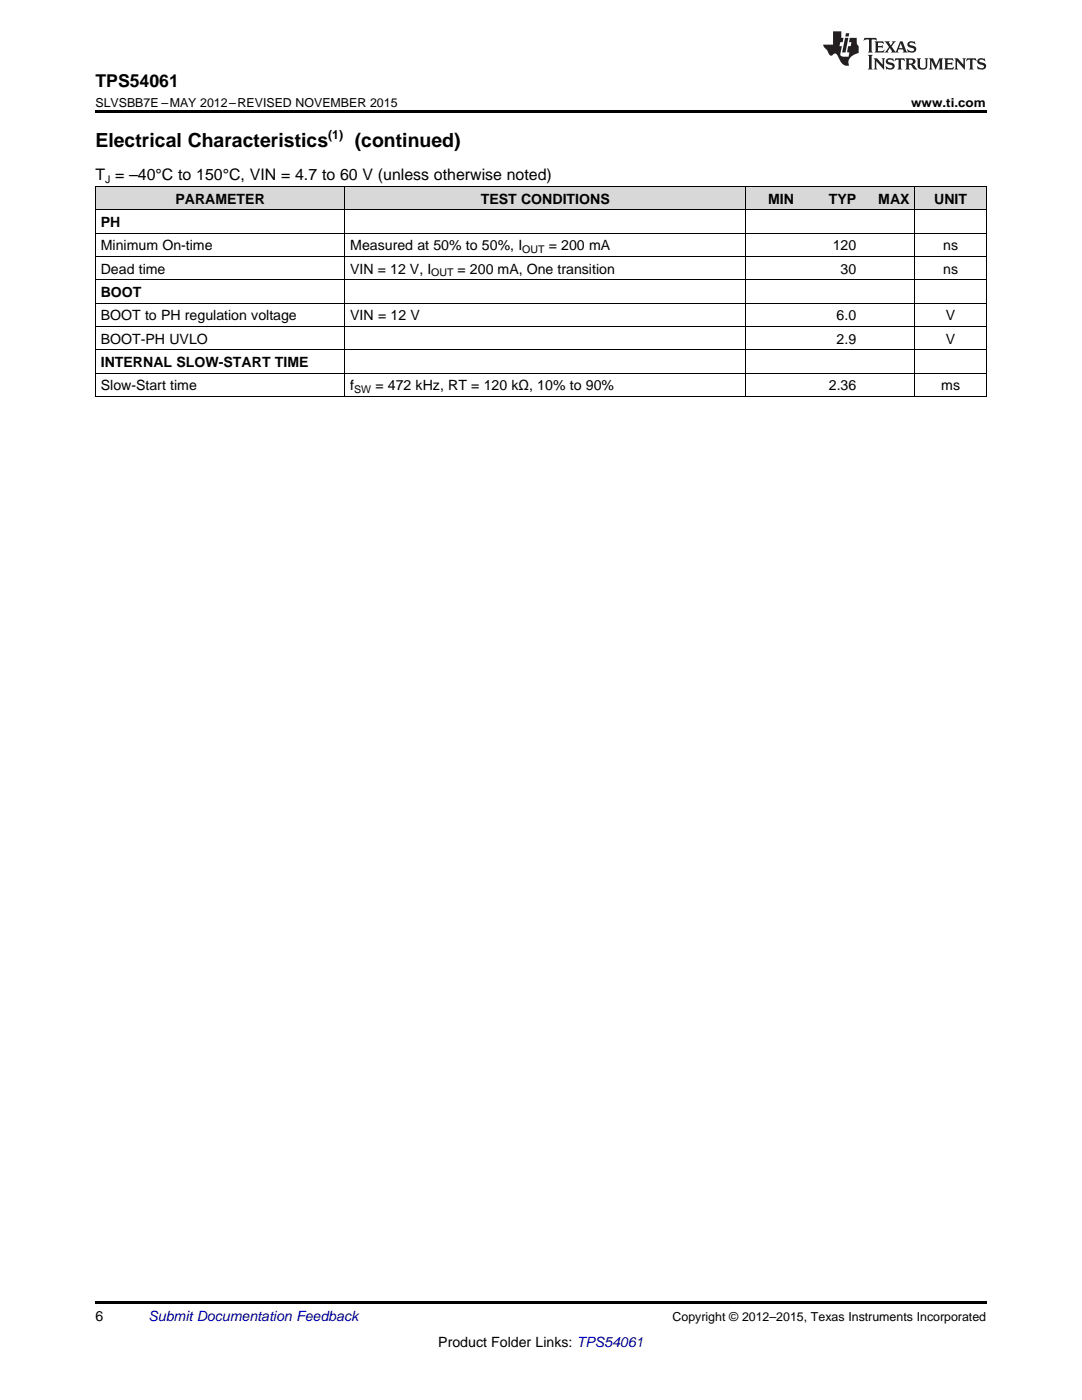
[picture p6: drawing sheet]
<svg xmlns="http://www.w3.org/2000/svg" width="216mm" height="279mm" viewBox="0 0 216 279" stroke-linecap="round" stroke-linejoin="round" font-family="sans-serif">
<defs><g id="words">
<g font-size="3.9">
<text x="19" y="29.3">Electrical Characteristics</text>
<text x="70.8" y="29.3">(continued)</text>
</g>
<text font-size="3.5" x="19" y="17.3">TPS54061</text>
<text font-size="3.2" x="19" y="36">T = –40°C to 150°C, VIN = 4.7 to 60 V (unless otherwise noted)</text>
<g font-size="2.8">
<text x="35" y="40.6">PARAMETER</text>
<text x="95.9" y="40.6">TEST CONDITIONS</text>
<text x="153.2" y="40.6">MIN</text>
<text x="165.4" y="40.6">TYP</text>
<text x="175.3" y="40.6">MAX</text>
<text x="186.4" y="40.6">UNIT</text>
<text x="20.1" y="45.3">PH</text>
<text x="20.1" y="50">Minimum On-time</text>
<text x="69.9" y="50">Measured at 50% to 50%, I</text>
<text x="109.5" y="50">= 200 mA</text>
<text x="166.2" y="50">120</text>
<text x="188.2" y="50">ns</text>
<text x="20.1" y="54.6">Dead time</text>
<text x="20.1" y="59.3">BOOT</text>
<text x="69.9" y="54.6">VIN = 12 V, I</text>
<text x="91.3" y="54.6">= 200 mA, One transition</text>
<text x="167.7" y="54.6">30</text>
<text x="188.2" y="54.6">ns</text>
<text x="20.1" y="63.9">BOOT to PH regulation voltage</text>
<text x="69.9" y="63.9">VIN = 12 V</text>
<text x="166.9" y="63.9">6.0</text>
<text x="188.7" y="63.9">V</text>
<text x="20.1" y="68.6">BOOT-PH UVLO</text>
<text x="166.9" y="68.6">2.9</text>
<text x="188.7" y="68.6">V</text>
<text x="20.1" y="73.2">INTERNAL SLOW-START TIME</text>
<text x="20.1" y="77.9">Slow-Start time</text>
<text x="69.9" y="77.9">f</text>
<text x="74.9" y="77.9">= 472 kHz, RT = 120 kΩ, 10% to 90%</text>
<text x="165.4" y="77.9">2.36</text>
<text x="187.8" y="77.9">ms</text>
<text x="19" y="263.6">6</text>
<text x="87.5" y="268.9">Product Folder Links: TPS54061</text>
</g>
<text font-size="2.8" fill="#0000c8" x="29.6" y="263.6">Submit Documentation Feedback</text>
<g font-size="2.5">
<text x="19" y="21.4">SLVSBB7E –MAY 2012–REVISED NOVEMBER 2015</text>
<text x="181.8" y="21.4">www.ti.com</text>
<text x="65.5" y="27.7">(1)</text>
<text x="134.2" y="263.6">Copyright © 2012–2015, Texas Instruments Incorporated</text>
</g>
<g font-size="2.1">
<text x="21" y="36.6">J</text>
<text x="104.2" y="50.5">OUT</text>
<text x="86" y="55.2">OUT</text>
<text x="70.7" y="78.5">SW</text>
</g>
</g></defs>
<g fill="#d8d8d8">
<path d="M19 37.3h49.8v4.6h-49.8z"/>
<path d="M68.8 37.3h80v4.6h-80z"/>
<path d="M148.8 37.3h10.7v4.6h-10.7z"/>
<path d="M159.5 37.3h12.4v4.6h-12.4z"/>
<path d="M171.9 37.3h10.7v4.6h-10.7z"/>
<path d="M182.6 37.3h14.2v4.6h-14.2z"/>
</g>
<path d="M19 22h177.8v.5h-177.8zM19 79.1l.2 .1zM148.7 79.1l.1 .1zM182.5 79.1l.1 .1zM196.7 79.1l.1 .1zM19 259.7h177.8v.5h-177.8z" fill="#000"/>
<g fill="none" stroke="#000" stroke-width=".2">
<path d="M19 37.2h177.8v42M19.1 37.2v42M68.8 37.2v42M148.8 37.2v42M182.5 37.2v42M19 55.8h177.8M19 51.2h177.8M19 46.5h177.8M19 41.9h177.8M19 79.1h177.8M19 74.5h177.8M19 69.8h177.8"/>
<path d="M19 65.1h177.8M19 60.5h177.8"/>
</g>
<g fill="#231f20">
<path d="M172.5 7.6l-.1 .5 .4-.2h.6v.1v2.1l-.2 .4h.9l-.2-.4v-2.1l.1-.1h.5l.5 .2-.2-.5zM174.5 8.3l.2 .3v1.5l-.2 .4h1.8l.2-.6a1.04 1.04 0 0 1-1.3 .2v-.7h.6l.3 .2v-.6l-.3 .2h-.6v-.6l.8-.1 .4 .3-.2-.5zM176.5 8.3l.9 1.1-.9 1.1h.8l-.2-.2 .4-.7 .5 .7-.2 .2h1.5l-.2-.2 .2-.4h.9l.1 .4-.2 .2h1l-.3-.3-.7-1.9h-.5l-.9 2-.8-1 .9-1h-.8l.1 .3-.4 .5-.3-.6 .1-.2zM179.7 8.6l.4 1h-.7zM181.3 8.4a.63 .63 0 0 0-.2 .7 .63 .63 0 0 0 .6 .4l.6 .2 .1 .2a.75 .75 0 0 1-.7 .4 .75 .75 0 0 1-.6-.5l.1 .7 .1-.1a1.11 1.11 0 0 0 1.5-.6 1.13 1.13 0 0 0-1.2-.8l-.1-.4a1.04 1.04 0 0 1 1.2 .2l-.2-.5-.2 .1-.4-.2zM173.2 10.9l.2 .4v2.2l-.2 .4h1l-.3-.4v-2.2l.3-.4zM174.3 11.6l.3 .4v1.5l-.3 .4h.8l-.2-.4v-1.3l1.5 1.7v-1.9l.2-.4h-.7l.2 .4v.9l-1.1-1.3zM177 11.8a.62 .62 0 0 0-.2 .7 .62 .62 0 0 0 .6 .4l.6 .1 .1 .3a.76 .76 0 0 1-.7 .3 .76 .76 0 0 1-.7-.4l.2 .7 .1-.1a1.11 1.11 0 0 0 1.5-.6 1.13 1.13 0 0 0-1.2-.8l-.1-.4a1.04 1.04 0 0 1 1.2 .2l-.2-.6-.2 .1-.5-.1zM178.7 11.6l-.2 .6a.61 .61 0 0 1 .8-.3v1.6l-.2 .4h.9l-.2-.4v-1.6a.63 .63 0 0 1 .7 .3l-.1-.6zM180.6 11.6l.3 .4v1.5l-.3 .4h1l-.2-.2-.1-.8 .6 .2a.76 .76 0 0 0 1.2 .7l-1-1a.58 .58 0 0 0 .6-.5 .58 .58 0 0 0-.5-.6zM181.4 11.9h.1a.45 .45 0 0 1 .5 .1 .45 .45 0 0 1 .1 .5l-.8 .2zM182.9 11.6l.2 .2a2.17 2.17 0 0 0 .3 1.9 .99 .99 0 0 0 1.6-.6v-1.1l.2-.4h-.7l.2 .2a1.92 1.92 0 0 1-.2 1.8 .6 .6 0 0 1-.9-.5v-1.1l.2-.4zM185.4 11.6l.2 .4v1.5l-.2 .4h.7l-.2-.4v-1.4l.8 1.8 .8-1.8v1.4l-.2 .4h.9l-.2-.4v-1.5l.2-.4h-.8l-.6 1.5-.6-1.5zM188.4 11.6l.2 .4v1.5l-.2 .4h1.8l.1-.6a1.04 1.04 0 0 1-1.2 .1v-.6h.5l.4 .2v-.6l-.4 .2h-.5v-.7h.8l.3 .3-.1-.6zM190.5 11.6l.2 .4v1.5l-.2 .4h.7l-.2-.4v-1.3l1.5 1.7v-1.9l.2-.4h-.7l.2 .4v.9l-1.1-1.3zM192.9 11.6l-.1 .6a.61 .61 0 0 1 .7-.3l.1 1.6-.3 .4h1l-.3-.4 .1-1.6a.63 .63 0 0 1 .7 .3l-.1-.6zM195.2 11.8a.62 .62 0 0 0-.2 .7 .62 .62 0 0 0 .6 .4l.6 .1 .1 .3a.76 .76 0 0 1-.7 .3 .76 .76 0 0 1-.6-.4l.1 .7 .1-.1a1.11 1.11 0 0 0 1.6-.6 1.13 1.13 0 0 0-1.3-.8l-.1-.4a1.04 1.04 0 0 1 1.2 .2l-.1-.6-.2 .1-.5-.1z"/>
<path d="M166.2 6.3v2.6h-1.9v.4l.8 .9a.91 .91 0 0 0 1 .8 .56 .56 0 0 1 .5-.3 .56 .56 0 0 1 .5 .3l.4 .8a1.53 1.53 0 0 0 1.9 1.2 1.54 1.54 0 0 1 1-2.1l.9-.3v-1.4a1.52 1.52 0 0 1-.4-1.6h-1.3l-.2 .8h.5l-.2 .8h-.5l-.1 1v.2l.4 .1-.2 .8a1.93 1.93 0 0 1-1.6-.3l.3-1.8h-.5l.2-.8h.4l.2-.8h-.4v-1.3zM168.6 7.6l-.6 2.9h.7l.6-2.9zM168.8 6.6l-.1 .7h.6l.2-.7z"/>
</g>
<use href="#words"/>
</svg>
